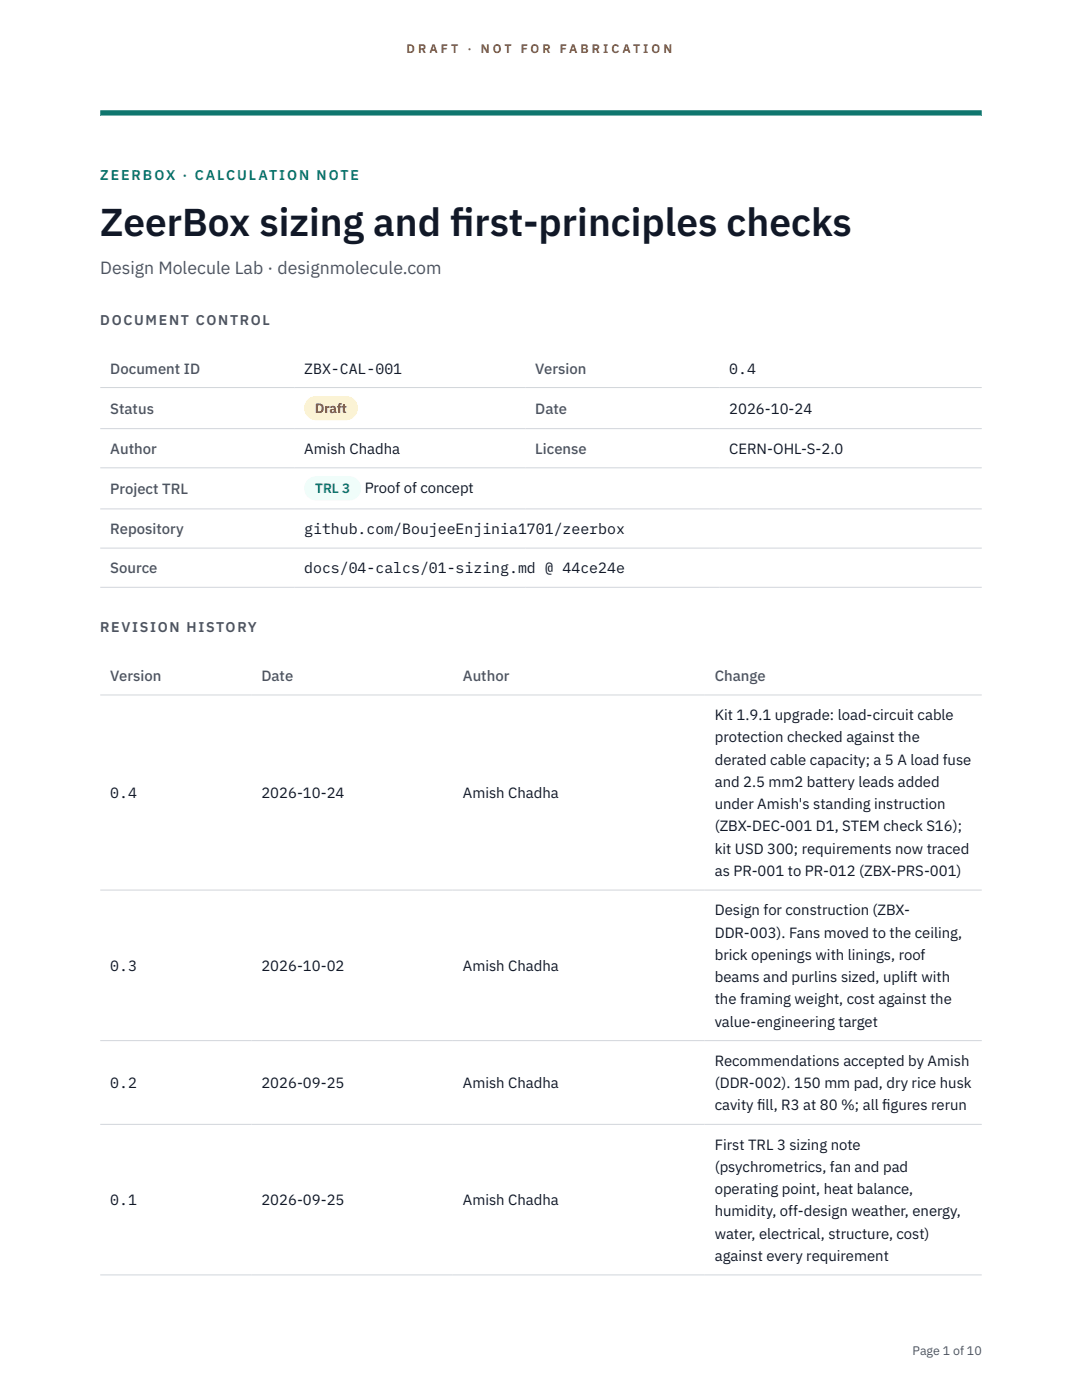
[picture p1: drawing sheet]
<svg xmlns="http://www.w3.org/2000/svg" width="216mm" height="279mm" viewBox="0 0 216 279" stroke-linecap="round" stroke-linejoin="round" font-family="sans-serif">
<defs><g id="words">
<g font-size="7.8" fill="#111827">
<text x="20" y="47.1">ZeerBox sizing and f</text>
<text x="89.8" y="47.1">irst-principles checks</text>
</g>
<text font-size="3.5" fill="#4b5563" x="20" y="54.6">Design Molecule Lab · designmolecule.com</text>
<g font-size="3" fill="#4b5563">
<text x="22" y="74.5">Document ID</text>
<text x="106.8" y="74.5">Version</text>
<text x="22" y="82.6">Status</text>
<text x="106.8" y="82.6">Date</text>
<text x="22" y="90.6">Author</text>
<text x="106.8" y="90.6">License</text>
<text x="22" y="98.6">Project TRL</text>
<text x="22" y="106.6">Repository</text>
<text x="22" y="114.4">Source</text>
<text x="22" y="135.9">Version</text>
<text x="52.2" y="135.9">Date</text>
<text x="92.4" y="135.9">Author</text>
<text x="142.6" y="135.9">Change</text>
</g>
<g font-size="3" fill="#111827">
<text x="60.7" y="74.5">ZBX-CAL-001</text>
<text x="145.5" y="74.5">0.4</text>
<text x="145.5" y="82.6">2026-10-24</text>
<text x="60.7" y="90.6">Amish Chadha</text>
<text x="145.5" y="90.6">CERN-OHL-S-2.0</text>
<text x="72.8" y="98.5">Proof of concept</text>
<text x="60.7" y="106.6">github.com/BoujeeEnjinia1701/zeerbox</text>
<text x="60.7" y="114.4">docs/04-calcs/01-sizing.md @ 44ce24e</text>
<text x="142.6" y="143.7">Kit 1.9.1 upgrade: load-circuit cable</text>
<text x="142.6" y="148.2">protection checked against the</text>
<text x="142.6" y="152.6">derated cable capacity; a 5 A load fuse</text>
<text x="22" y="159.3">0.4</text>
<text x="52.2" y="159.3">2026-10-24</text>
<text x="92.4" y="159.3">Amish Chadha</text>
<text x="142.6" y="157.1">and 2.5 mm2 battery leads added</text>
<text x="142.6" y="161.5">under Amish's standing instruction</text>
<text x="142.6" y="165.9">(ZBX-DEC-001 D1, STEM check S16);</text>
<text x="142.6" y="170.4">kit USD 300; requirements now traced</text>
<text x="142.6" y="174.8">as PR-001 to PR-012 (ZBX-PRS-001)</text>
<text x="142.6" y="182.7">Design for construction (ZBX-</text>
<text x="142.6" y="187.1">DDR-003). Fans moved to the ceiling,</text>
<text x="142.6" y="191.5">brick openings with linings, roof</text>
<text x="22" y="193.8">0.3</text>
<text x="52.2" y="193.8">2026-10-02</text>
<text x="92.4" y="193.8">Amish Chadha</text>
<text x="142.6" y="196">beams and purlins sized, uplift with</text>
<text x="142.6" y="200.4">the framing weight, cost against the</text>
<text x="142.6" y="204.9">value-engineering target</text>
<text x="142.6" y="212.7">Recommendations accepted by Amish</text>
<text x="22" y="217.1">0.2</text>
<text x="52.2" y="217.1">2026-09-25</text>
<text x="92.4" y="217.1">Amish Chadha</text>
<text x="142.6" y="217.1">(DDR-002). 150 mm pad, dry rice husk</text>
<text x="142.6" y="221.6">cavity f</text>
<text x="151.1" y="221.6">ill, R3 at 80 %; all f</text>
<text x="176" y="221.6">igures rerun</text>
<text x="142.6" y="229.4">First TRL 3 sizing note</text>
<text x="142.6" y="233.9">(psychrometrics, fan and pad</text>
<text x="142.6" y="238.3">operating point, heat balance,</text>
<text x="22" y="240.5">0.1</text>
<text x="52.2" y="240.5">2026-09-25</text>
<text x="92.4" y="240.5">Amish Chadha</text>
<text x="142.6" y="242.7">humidity, off-design weather, energy,</text>
<text x="142.6" y="247.2">water, electrical, structure, cost)</text>
<text x="142.6" y="251.6">against every requirement</text>
</g>
<text font-size="2.8" fill="#0f766e" x="20" y="36">ZEERBOX · CALCULATION NOTE</text>
<g font-size="2.8" fill="#4b5563">
<text x="20" y="64.8">DOCUMENT CONTROL</text>
<text x="20" y="126.2">REVISION HISTORY</text>
</g>
<text font-size="2.7" fill="#92400e" x="62.9" y="82.5">Draft</text>
<text font-size="2.7" fill="#0f766e" x="62.9" y="98.5">TRL 3</text>
<g font-size="2.5" fill="#b45309">
<text x="81.1" y="10.5">D R A F T</text>
<text x="93.3" y="10.5">·</text>
<text x="95.9" y="10.5">N O T</text>
<text x="103.9" y="10.5">F O R</text>
<text x="111.7" y="10.5">F A B R I C A T I O N</text>
</g>
<text font-size="2.5" fill="#4b5563" x="182.1" y="270.3">Page 1 of 10</text>
</g></defs>
<path d="M20 23.1h175.9zM20 22h175.9v1.1h-175.9z" fill-rule="evenodd" fill="#0f766e"/>
<path d="M20 77.3h175.9M20 85.5h175.9M20 93.4h175.9M20 101.6h175.9M20 109.4h175.9M20 117.2h175.9M20 138.7h175.9M20 177.6h175.9M20 207.7h175.9M20 224.4h175.9M20 254.4h175.9" fill="none" stroke="#d1d5db" stroke-width=".2"/>
<path d="M60.7 79h10.7v4.9h-10.7z" fill="#fef3c7"/>
<path d="M60.7 95.1h11.4v4.8h-11.4z" fill="#f0fdfa"/>
<use href="#words"/>
</svg>
